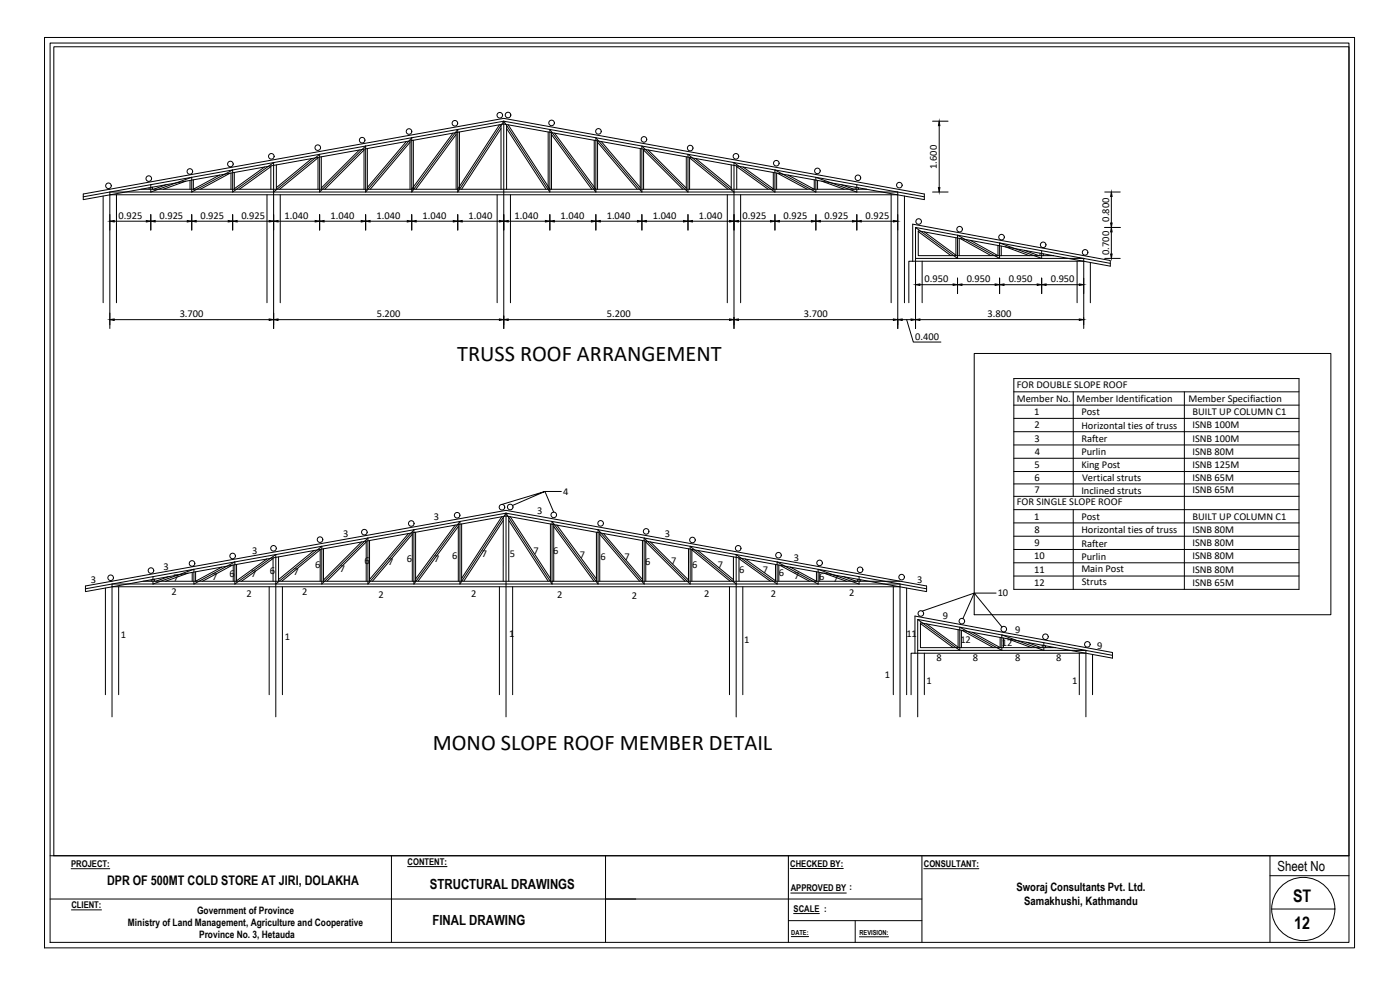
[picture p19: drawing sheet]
<svg xmlns="http://www.w3.org/2000/svg" width="841mm" height="594mm" viewBox="0 0 841 594" stroke-linecap="round" stroke-linejoin="round" font-family="sans-serif">
<defs><g id="words">
<g font-size="13.4">
<text x="275" y="217">TRUSS ROOF ARRANGEMENT</text>
<text x="260" y="450">MONO SLOPE ROOF MEMBER DETAIL</text>
</g>
<g font-size="10.4">
<text x="777" y="542">ST</text>
<text x="777" y="558">12</text>
</g>
<g font-size="8.4">
<text x="767" y="523">Sheet No</text>
<text x="258" y="534">STRUCTURAL DRAWINGS</text>
<text x="260" y="556">FINAL DRAWING</text>
</g>
<text font-size="7.9" x="64" y="531">DPR OF 500MT COLD STORE AT JIRI, DOLAKHA</text>
<g font-size="7">
<text x="611" y="535">Sworaj Consultants Pvt. Ltd.</text>
<text x="615" y="544">Samakhushi, Kathmandu</text>
</g>
<g font-size="6.3">
<text x="563" y="101" transform="rotate(-90 563 101)">1.600</text>
<text x="71" y="131">0.925</text>
<text x="96" y="131">0.925</text>
<text x="120" y="131">0.925</text>
<text x="145" y="131">0.925</text>
<text x="171" y="131">1.040</text>
<text x="199" y="131">1.040</text>
<text x="226" y="131">1.040</text>
<text x="254" y="131">1.040</text>
<text x="282" y="131">1.040</text>
<text x="309" y="131">1.040</text>
<text x="337" y="131">1.040</text>
<text x="364" y="131">1.040</text>
<text x="392" y="131">1.040</text>
<text x="420" y="131">1.040</text>
<text x="446" y="131">0.925</text>
<text x="471" y="131">0.925</text>
<text x="495" y="131">0.925</text>
<text x="520" y="131">0.925</text>
<text x="666" y="133" transform="rotate(-90 666 133)">0.800</text>
<text x="666" y="153" transform="rotate(-90 666 153)">0.700</text>
<text x="555" y="170">0.950</text>
<text x="581" y="170">0.950</text>
<text x="606" y="170">0.950</text>
<text x="631" y="170">0.950</text>
<text x="108" y="191">3.700</text>
<text x="226" y="191">5.200</text>
<text x="365" y="191">5.200</text>
<text x="483" y="191">3.700</text>
<text x="593" y="191">3.800</text>
<text x="550" y="204">0.400</text>
<text x="611" y="233">FOR DOUBLE SLOPE ROOF</text>
<text x="611" y="242">Member No.</text>
<text x="647" y="242">Member Identification</text>
<text x="714" y="242">Member Specifiaction</text>
<text x="621" y="249">1</text>
<text x="650" y="249">Post</text>
<text x="716" y="249">BUILT UP COLUMN C1</text>
<text x="621" y="257">2</text>
<text x="650" y="258">Horizontal ties of truss</text>
<text x="716" y="257">ISNB 100M</text>
<text x="621" y="265">3</text>
<text x="650" y="266">Rafter</text>
<text x="716" y="265">ISNB 100M</text>
<text x="622" y="273">4</text>
<text x="650" y="274">Purlin</text>
<text x="716" y="273">ISNB 80M</text>
<text x="621" y="281">5</text>
<text x="650" y="281">King Post</text>
<text x="716" y="281">ISNB 125M</text>
<text x="621" y="289">6</text>
<text x="650" y="289">Vertical struts</text>
<text x="716" y="289">ISNB 65M</text>
<text x="338" y="297">4</text>
<text x="621" y="296">7</text>
<text x="650" y="296">Inclined struts</text>
<text x="716" y="296">ISNB 65M</text>
<text x="611" y="304">FOR SINGLE SLOPE ROOF</text>
<text x="323" y="309">3</text>
<text x="261" y="312">3</text>
<text x="621" y="312">1</text>
<text x="650" y="312">Post</text>
<text x="716" y="312">BUILT UP COLUMN C1</text>
<text x="206" y="323">3</text>
<text x="399" y="323">3</text>
<text x="621" y="320">8</text>
<text x="650" y="320">Horizontal ties of truss</text>
<text x="716" y="320">ISNB 80M</text>
<text x="621" y="328">9</text>
<text x="650" y="328">Rafter</text>
<text x="716" y="328">ISNB 80M</text>
<text x="151" y="333">3</text>
<text x="272" y="336">6</text>
<text x="290" y="334">7</text>
<text x="306" y="335">5</text>
<text x="320" y="333">7</text>
<text x="332" y="333">6</text>
<text x="348" y="335">7</text>
<text x="189" y="341">6</text>
<text x="219" y="339">6</text>
<text x="233" y="340">7</text>
<text x="244" y="338">6</text>
<text x="261" y="338">7</text>
<text x="361" y="337">6</text>
<text x="375" y="337">7</text>
<text x="388" y="339">6</text>
<text x="403" y="339">7</text>
<text x="416" y="341">6</text>
<text x="431" y="341">7</text>
<text x="477" y="337">3</text>
<text x="621" y="336">10</text>
<text x="650" y="336">Purlin</text>
<text x="716" y="336">ISNB 80M</text>
<text x="98" y="342">3</text>
<text x="138" y="347">6</text>
<text x="151" y="346">7</text>
<text x="162" y="345">6</text>
<text x="176" y="345">7</text>
<text x="204" y="344">7</text>
<text x="444" y="344">6</text>
<text x="458" y="344">7</text>
<text x="468" y="346">6</text>
<text x="477" y="348">7</text>
<text x="621" y="344">11</text>
<text x="650" y="344">Main Post</text>
<text x="716" y="344">ISNB 80M</text>
<text x="54" y="350">3</text>
<text x="104" y="349">7</text>
<text x="127" y="348">7</text>
<text x="492" y="348">6</text>
<text x="500" y="349">7</text>
<text x="551" y="350">3</text>
<text x="621" y="352">12</text>
<text x="650" y="352">Struts</text>
<text x="716" y="352">ISNB 65M</text>
<text x="103" y="358">2</text>
<text x="148" y="359">2</text>
<text x="181" y="357">2</text>
<text x="227" y="359">2</text>
<text x="283" y="358">2</text>
<text x="335" y="359">2</text>
<text x="380" y="360">2</text>
<text x="423" y="359">2</text>
<text x="463" y="358">2</text>
<text x="510" y="358">2</text>
<text x="599" y="358">10</text>
<text x="566" y="372">9</text>
<text x="73" y="383">1</text>
<text x="306" y="382">1</text>
<text x="544" y="382">11</text>
<text x="610" y="380">9</text>
<text x="171" y="385">1</text>
<text x="447" y="386">1</text>
<text x="577" y="386">12</text>
<text x="602" y="388">12</text>
<text x="659" y="390">9</text>
<text x="563" y="397">8</text>
<text x="584" y="397">8</text>
<text x="610" y="397">8</text>
<text x="634" y="397">8</text>
<text x="532" y="407">1</text>
<text x="557" y="411">1</text>
<text x="644" y="411">1</text>
</g>
<g font-size="6.1">
<text x="118" y="549">Government of Province</text>
<text x="77" y="556">Ministry of Land Management, Agriculture and Cooperative</text>
<text x="120" y="564">Province No. 3, Hetauda</text>
</g>
<g font-size="5.6">
<text x="43" y="521">PROJECT:</text>
<text x="245" y="519">CONTENT:</text>
<text x="475" y="521">CHECKED BY:</text>
<text x="555" y="521">CONSULTANT:</text>
<text x="475" y="535">APPROVED BY :</text>
<text x="43" y="545">CLIENT:</text>
<text x="477" y="548">SCALE :</text>
</g>
<g font-size="4.2">
<text x="475" y="562">DATE:</text>
<text x="516" y="562">REVISION:</text>
</g>
</g></defs>
<!-- layer: Center Line -->
<g fill="none" stroke="#000" stroke-width=".6">
<path d="M303 73l252 45M303 73l-28 42v-37l-28 37v-32l-27 32v-27l-28 27v-22l-28 22M303 73l27 42v-37l28 37v-32l28 32v-27l27 27v-22l28 22M50 118l253-45v122M91 111v4l24-9v9l25-13v13l24-17v97M515 111v4l-25-8v8l-24-13v13l-25-17v97M550 137l25 18v-14l25 14v-9l26 9v-4M550 155v40M667 158l-117-21v18h101v40M66 195v-80h473v80M304 308l253 46M304 308l-28 43v-38l-27 38v-33l-28 33v-28l-28 28v-23l-27 23"/>
<path d="M304 308l28 43v-38l27 38v-33M359 318l28 33v-28l28 28v-23l27 23M51 354l253-46v123M92 346v5l24-9v9l25-13v13l25-18v98M516 346v5l-25-9v9l-24-13v13l-25-18v98M551 372l26 19v-14l25 14v-10l25 10v-5M551 391v40M668 394l-117-22v19h101v40M67 431v-80h474v80"/>
</g>
<!-- layer: Steel sections -->
<g fill="none" stroke="#000" stroke-width=".6">
<path d="M272 80l-25 34M274 80v34M276 79v35M300 75l-25 39M301 75v39M301 77l-24 37M304 75v39M304 77l24 37M305 75l25 39M329 79v35M331 80v34M333 80l25 34"/>
<path d="M163 100v14M166 99v15M187 95l-21 18M191 95v19M191 95l-23 19M193 94v20M216 90l-23 23M219 90v24M219 90l-24 24M221 89v25M244 85l-23 28M246 85v29"/>
<path d="M246 85l-24 29M248 84v30M274 81l-24 33M331 81l25 33M357 84v30M359 85v29M359 85l24 29M361 85l24 28M385 89v25M387 90v24M387 90l23 24M389 90l23 23"/>
<path d="M412 94v20M414 95v19M414 95l23 19M418 95l21 18M439 99v15M443 100v14M50 117l253-46 252 46v3l-252-46-253 46zM62 118v64M66 114h.1M66 117h473M70 117v65M85 114h436"/>
<path d="M90 113v1M92 112v2M100 111l-8 3M112 109l-14 5M114 108v6M132 105l-16 9v-6M138 104l-18 10M139 104v10M141 104v10M159 100l-18 13M160 117v65M163 100l-19 14"/>
<path d="M168 117v65M299 117v65M307 117v65M437 117v65M443 100l19 14M445 117v65M446 100l19 13M465 104v10M467 104v10M467 104l18 10M473 105l16 9v-6M491 108v6"/>
<path d="M494 109l13 5M505 111l8 3M514 112v2M516 113v1M535 117v65M543 118v64M552 139l19 15M555 139l19 14M548 157h-2v25M548 157h103M554 157v25M574 143v11"/>
<path d="M576 143v11M577 143l18 11M583 144l17 10v-7M602 148v6M604 148l14 6M615 150l9 4M625 152v2M627 152v2M633 154h-81v-15l115 21v-4l-119-21v22M647 157v25M655 158v24M250 320v29"/>
<path d="M273 315l-23 33M275 315v34M275 316l-24 33M277 315v34M301 310l-24 37M302 310v39M302 313l-23 36M306 310v39M306 313l23 36M307 310l24 37M331 315v34M333 315v34"/>
<path d="M333 316l24 33M335 315l23 33M358 320v29M140 339l-18 10M140 339v10M142 339v10M160 336l-18 13M164 335v14M164 336l-19 13M167 335v14M189 331l-22 17M192 330v19"/>
<path d="M192 330l-23 19M194 330v19M217 326l-23 22M220 325v24M220 326l-24 23M222 325v24M245 320l-23 28M248 320v29M248 321l-24 28M360 320v29M360 321l24 28M363 320l23 28"/>
<path d="M386 325v24M388 325v24M388 326l24 23M391 326l23 22M414 330v19M416 330v19M416 330l23 19M419 331l22 17M441 335v14M444 335v14M444 336l19 13M448 336l18 13"/>
<path d="M466 339v10M468 339v10M468 339l18 10M51 352l253-45 253 45v3l-253-45-253 45zM63 353v64M67 349h.1M67 352h474M71 352v65M86 349h455M91 348v1M93 348v1M101 346l-7 3"/>
<path d="M113 344l-14 5M115 344v5M118 343v6M133 341l-16 8M162 352v65M170 352v65M249 349h.1M300 352v65M308 352v65M332 349h.1M438 352v65M446 352v65"/>
<path d="M475 341l15 8v-6M492 344v5M495 344l13 5M507 346l7 3M515 348v1M517 348v1M537 352v65M545 353v64M553 375l20 14M557 375l19 14M576 378v11M578 379v10"/>
<path d="M578 379l19 10M584 380l17 9v-6M550 392h-3v25M550 392h102M555 392v25M603 383v6M605 384l15 5M617 386l8 3M626 388v1M628 388v1M634 389h-81v-15l115 21v-3l-118-22v22M648 392v25"/>
<path d="M656 393v24"/>
<circle cx="246" cy="79" r="1.7"/>
<circle cx="273" cy="74" r="1.7"/>
<circle cx="300" cy="69" r="1.7"/>
<circle cx="305" cy="69" r="1.7"/>
<circle cx="331" cy="74" r="1.7"/>
<circle cx="360" cy="79" r="1.7"/>
<circle cx="138" cy="99" r="1.7"/>
<circle cx="163" cy="94" r="1.7"/>
<circle cx="191" cy="89" r="1.7"/>
<circle cx="218" cy="84" r="1.7"/>
<circle cx="387" cy="84" r="1.7"/>
<circle cx="415" cy="89" r="1.7"/>
<circle cx="442" cy="94" r="1.7"/>
<circle cx="466" cy="98" r="1.7"/>
<circle cx="65" cy="112" r="1.7"/>
<circle cx="89" cy="107" r="1.7"/>
<circle cx="114" cy="103" r="1.7"/>
<circle cx="491" cy="103" r="1.7"/>
<circle cx="515" cy="107" r="1.7"/>
<circle cx="540" cy="111" r="1.7"/>
<circle cx="552" cy="133" r="1.7"/>
<circle cx="576" cy="138" r="1.7"/>
<circle cx="602" cy="142" r="1.7"/>
<circle cx="627" cy="147" r="1.7"/>
<circle cx="652" cy="152" r="1.7"/>
<circle cx="219" cy="320" r="1.7"/>
<circle cx="247" cy="314" r="1.7"/>
<circle cx="275" cy="310" r="1.7"/>
<circle cx="302" cy="305" r="1.7"/>
<circle cx="307" cy="305" r="1.7"/>
<circle cx="333" cy="309" r="1.7"/>
<circle cx="361" cy="314" r="1.7"/>
<circle cx="388" cy="319" r="1.7"/>
<circle cx="115" cy="338" r="1.7"/>
<circle cx="140" cy="334" r="1.7"/>
<circle cx="164" cy="329" r="1.7"/>
<circle cx="192" cy="324" r="1.7"/>
<circle cx="416" cy="324" r="1.7"/>
<circle cx="443" cy="329" r="1.7"/>
<circle cx="468" cy="334" r="1.7"/>
<circle cx="492" cy="338" r="1.7"/>
<circle cx="66" cy="347" r="1.7"/>
<circle cx="91" cy="343" r="1.7"/>
<circle cx="517" cy="342" r="1.7"/>
<circle cx="542" cy="347" r="1.7"/>
<circle cx="553" cy="369" r="1.7"/>
<circle cx="578" cy="373" r="1.7"/>
<circle cx="603" cy="378" r="1.7"/>
<circle cx="628" cy="382" r="1.7"/>
<circle cx="653" cy="387" r="1.7"/>
</g>
<!-- layer: DIM 1 -->
<g fill="none" stroke="#000" stroke-width=".6">
<path d="M560 73h10M564 75v38M560 115h10M664 115h9M668 118v16M66 129v9M69 133h19M91 129v9M93 133h20M115 129v9M118 133h19M140 129v9"/>
<path d="M142 133h20M164 129v9M167 133h22M192 129v9M195 133h22M220 129v9M222 133h23M247 129v9M250 133h22M275 129v9M278 133h22M303 129v9"/>
<path d="M305 133h23M330 129v9M333 133h22M358 129v9M361 133h22M386 129v9M388 133h23M413 129v9M416 133h22M441 129v9M444 133h19M466 129v9"/>
<path d="M468 133h19M490 129v9M493 133h19M515 129v9M517 133h20M539 129v9M664 137h9M668 139v14M664 155h9M550 167v9M553 171h20M575 167v9"/>
<path d="M578 171h20M600 167v9M603 171h20M626 167v9M628 171h20M651 167v9M66 188v9M69 192h93M164 188v9M167 192h133M303 190v7M305 192h133"/>
<path d="M441 191v6M444 192h93M539 192v5M542 192h5M545 192l4 13h16M550 191v6M553 192h95M651 191v6"/>
</g>
<g fill="#000" stroke="#000" stroke-width=".6">
<path d="M564 73l1 2h-1zM564 113h1l-1 2zM668 115v3h-1zM66 133l3-1v1zM88 132l3 1h-3zM91 133l2-1v1zM113 132l2 1h-2zM115 133l3-1v1zM137 132l3 1h-3zM140 133l2-1v1zM162 132l2 1h-2zM164 133l3-1v1z"/>
<path d="M189 132l3 1h-3zM192 133l3-1v1zM217 132l3 1h-3zM220 133l2-1v1zM245 132l2 1h-2zM247 133l3-1v1zM272 132l3 1h-3zM275 133l3-1v1zM300 132l3 1h-3zM303 133l2-1v1zM328 132l2 1h-2zM330 133l3-1v1z"/>
<path d="M355 132l3 1h-3zM358 133l3-1v1zM383 132l3 1h-3zM386 133l2-1v1zM411 132l2 1h-2zM413 133l3-1v1zM438 132l3 1h-3zM441 133l3-1v1zM463 132l3 1h-3zM466 133l2-1v1zM487 132l3 1h-3zM490 133l3-1v1z"/>
<path d="M512 132l3 1h-3zM515 133l2-1v1zM537 132l2 1h-2zM668 137v2h-1zM667 134h1v3zM667 153h1v2zM550 171h3zM573 171h2h-2zM575 171h3zM598 171h2h-2zM600 171h3zM623 171h3h-3z"/>
<path d="M626 171h2zM648 171h3h-3zM66 192h3zM162 192h2h-2zM164 192h3zM300 192h3h-3zM303 192h2zM438 192h3h-3zM441 192h3zM537 192h2h-2zM539 192h3zM547 192h3h-3z"/>
<path d="M550 192h3zM648 192h3h-3z"/>
</g>
<!-- layer: dim -->
<g fill="none" stroke="#000" stroke-width=".6">
<path d="M32 28h778v486h-778zM585 212h214v157h-214zM609 235h171M609 227h171v127h-171zM645 235v63M711 235v119M609 243h171M609 251h171M609 259h171M609 267h171M609 275h171M337 295h-10l6 13"/>
<path d="M609 283h171M609 291h171M609 298h171M302 303l25-8-19 9M609 306h171M609 314h171M645 306v48M609 322h171M609 330h171M609 338h171M598 356h-13l17 21M609 346h171"/>
<path d="M554 367l31-11-7 16"/>
</g>
<!-- layer: elevation -->
<g fill="none" stroke="#000" stroke-width=".6">
<path d="M30 26h780v540h-780zM30 514h780M235 514v52M364 514v52M474 514v52M554 514v52M763 514v52M763 526h47M30 540h524M474 553h80M514 553v13M764 546h38"/>
<circle cx="783" cy="546" r="19"/>
</g>
<!-- layer: Wall -->
<path d="M27 23h787v546h-787z" fill="none" stroke="#000" stroke-width=".6"/>
<!-- layer: TEXT -->
<path d="M43 522h23M245 521h24M475 522h32M475 536h33M555 522h33M43 547h18M477 549h15M475 563h11M516 563h18" fill="none" stroke="#000" stroke-width=".6"/>
<use href="#words"/>
</svg>
